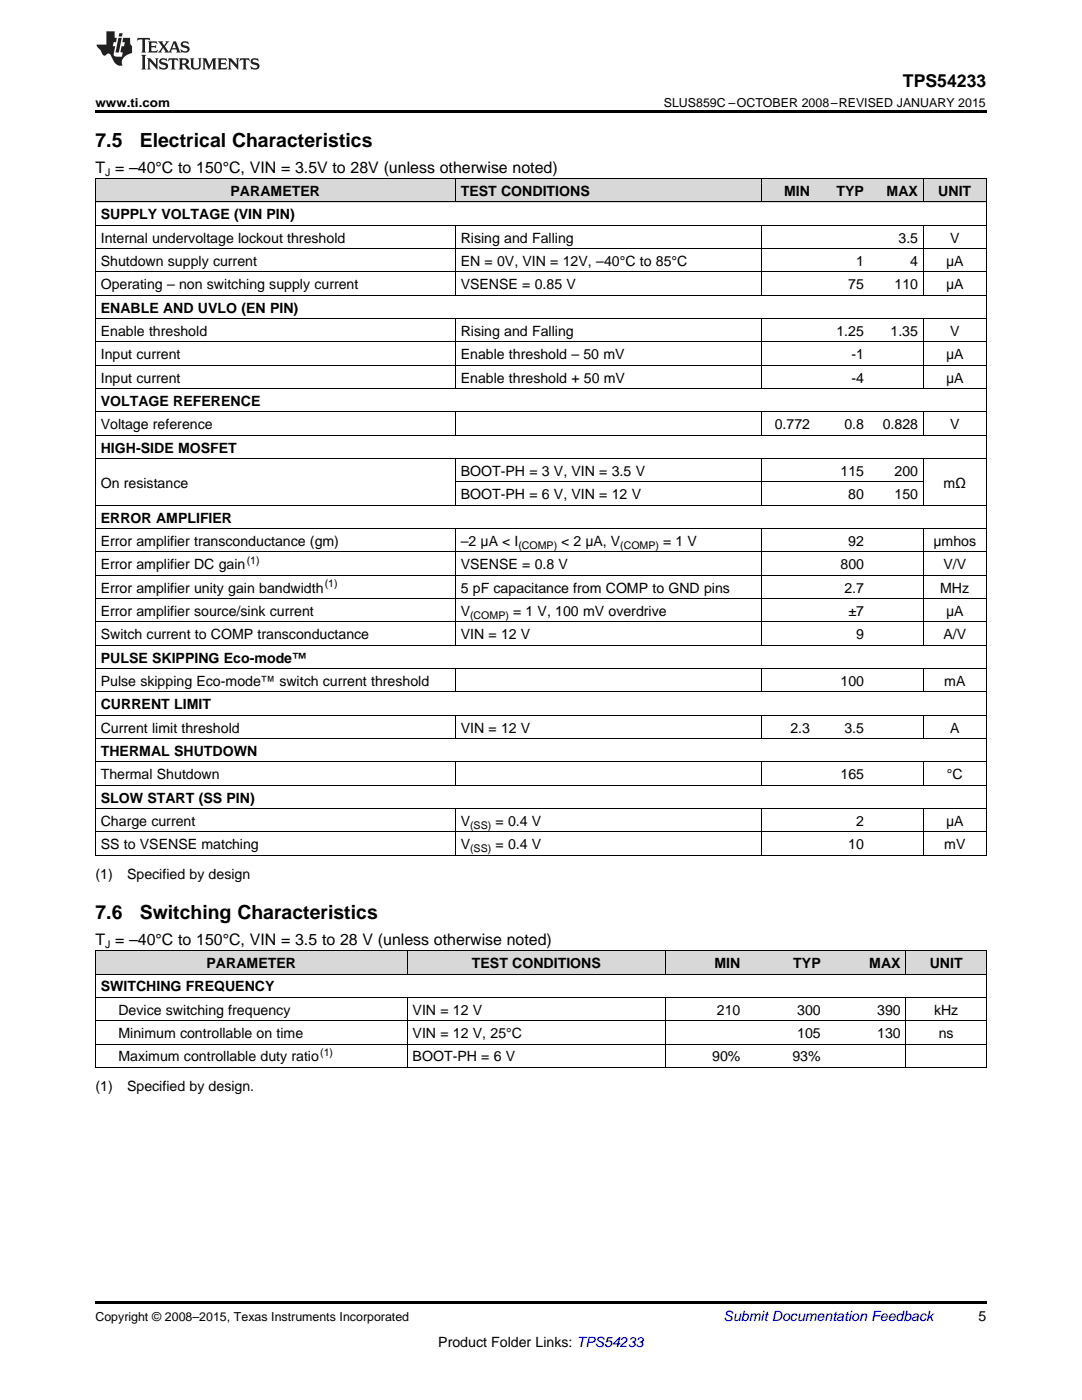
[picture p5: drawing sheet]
<svg xmlns="http://www.w3.org/2000/svg" width="216mm" height="279mm" viewBox="0 0 216 279" stroke-linecap="round" stroke-linejoin="round" font-family="sans-serif">
<defs><g id="words">
<g font-size="3.9">
<text x="19" y="29.3">7.5</text>
<text x="27.9" y="29.3">Electrical Characteristics</text>
<text x="19" y="183.4">7.6</text>
<text x="27.9" y="183.4">Switching Characteristics</text>
</g>
<text font-size="3.5" x="180.2" y="17.3">TPS54233</text>
<g font-size="3.2">
<text x="19" y="34.4">T = –40°C to 150°C, VIN = 3.5V to 28V (unless otherwise noted)</text>
<text x="19" y="188.6">T = –40°C to 150°C, VIN = 3.5 to 28 V (unless otherwise noted)</text>
</g>
<g font-size="2.8">
<text x="46" y="39.1">PARAMETER</text>
<text x="91.9" y="39.1">TEST CONDITIONS</text>
<text x="156.5" y="39.1">MIN</text>
<text x="166.9" y="39.1">TYP</text>
<text x="176.9" y="39.1">MAX</text>
<text x="187.2" y="39.1">UNIT</text>
<text x="20.1" y="43.7">SUPPLY VOLTAGE (VIN PIN)</text>
<text x="20.1" y="48.4">Internal undervoltage lockout threshold</text>
<text x="20.1" y="53.1">Shutdown supply current</text>
<text x="91.9" y="48.4">Rising and Falling</text>
<text x="91.9" y="53.1">EN = 0V, VIN = 12V, –40°C to 85°C</text>
<text x="170.8" y="53.1">1</text>
<text x="179.3" y="48.4">3.5</text>
<text x="181.6" y="53.1">4</text>
<text x="188.8" y="53.1">μA</text>
<text x="189.6" y="48.4">V</text>
<text x="20.1" y="57.7">Operating – non switching supply current</text>
<text x="91.9" y="57.7">VSENSE = 0.85 V</text>
<text x="169.3" y="57.7">75</text>
<text x="178.5" y="57.7">110</text>
<text x="188.8" y="57.7">μA</text>
<text x="20.1" y="62.4">ENABLE AND UVLO (EN PIN)</text>
<text x="20.1" y="67">Enable threshold</text>
<text x="20.1" y="71.7">Input current</text>
<text x="91.9" y="67">Rising and Falling</text>
<text x="91.9" y="71.7">Enable threshold – 50 mV</text>
<text x="166.9" y="67">1.25</text>
<text x="169.9" y="71.7">-1</text>
<text x="177.7" y="67">1.35</text>
<text x="188.8" y="71.7">μA</text>
<text x="189.6" y="67">V</text>
<text x="20.1" y="76.3">Input current</text>
<text x="91.9" y="76.3">Enable threshold + 50 mV</text>
<text x="169.9" y="76.3">-4</text>
<text x="188.8" y="76.3">μA</text>
<text x="20.1" y="81">VOLTAGE REFERENCE</text>
<text x="20.1" y="85.7">Voltage reference</text>
<text x="154.6" y="85.7">0.772</text>
<text x="168.5" y="85.7">0.8</text>
<text x="176.1" y="85.7">0.828</text>
<text x="189.6" y="85.7">V</text>
<text x="20.1" y="90.3">HIGH-SIDE MOSFET</text>
<text x="91.9" y="95">BOOT-PH = 3 V, VIN = 3.5 V</text>
<text x="167.7" y="95">115</text>
<text x="178.5" y="95">200</text>
<text x="20.1" y="97.3">On resistance</text>
<text x="91.9" y="99.6">BOOT-PH = 6 V, VIN = 12 V</text>
<text x="169.3" y="99.6">80</text>
<text x="178.5" y="99.6">150</text>
<text x="188.3" y="97.3">mΩ</text>
<text x="20.1" y="104.3">ERROR AMPLIFIER</text>
<text x="20.1" y="108.9">Error amplifier transconductance (gm)</text>
<text x="20.1" y="113.6">Error amplifier DC gain</text>
<text x="91.9" y="108.9">–2 μA &lt; I</text>
<text x="91.9" y="113.6">VSENSE = 0.8 V</text>
<text x="112" y="108.9">&lt; 2 μA, V</text>
<text x="132.3" y="108.9">= 1 V</text>
<text x="167.7" y="113.6">800</text>
<text x="169.3" y="108.9">92</text>
<text x="186.3" y="108.9">μmhos</text>
<text x="188.2" y="113.6">V/V</text>
<text x="20.1" y="118.3">Error amplifier unity gain bandwidth</text>
<text x="91.9" y="118.3">5 pF capacitance from COMP to GND pins</text>
<text x="168.5" y="118.3">2.7</text>
<text x="187.6" y="118.3">MHz</text>
<text x="20.1" y="122.9">Error amplifier source/sink current</text>
<text x="91.9" y="122.9">V</text>
<text x="102.4" y="122.9">= 1 V, 100 mV overdrive</text>
<text x="169.3" y="122.9">±7</text>
<text x="188.8" y="122.9">μA</text>
<text x="20.1" y="127.6">Switch current to COMP transconductance</text>
<text x="91.9" y="127.6">VIN = 12 V</text>
<text x="170.8" y="127.6">9</text>
<text x="188.2" y="127.6">A/V</text>
<text x="20.1" y="132.2">PULSE SKIPPING Eco-mode™</text>
<text x="20.1" y="136.9">Pulse skipping Eco-mode™ switch current threshold</text>
<text x="167.7" y="136.9">100</text>
<text x="188.4" y="136.9">mA</text>
<text x="20.1" y="141.5">CURRENT LIMIT</text>
<text x="20.1" y="146.2">Current limit threshold</text>
<text x="91.9" y="146.2">VIN = 12 V</text>
<text x="157.7" y="146.2">2.3</text>
<text x="168.5" y="146.2">3.5</text>
<text x="189.6" y="146.2">A</text>
<text x="20.1" y="150.8">THERMAL SHUTDOWN</text>
<text x="20.1" y="155.5">Thermal Shutdown</text>
<text x="167.7" y="155.5">165</text>
<text x="188.9" y="155.5">°C</text>
<text x="20.1" y="160.2">SLOW START (SS PIN)</text>
<text x="20.1" y="164.8">Charge current</text>
<text x="91.9" y="164.8">V</text>
<text x="98.9" y="164.8">= 0.4 V</text>
<text x="170.8" y="164.8">2</text>
<text x="188.8" y="164.8">μA</text>
<text x="20.1" y="169.5">SS to VSENSE matching</text>
<text x="91.9" y="169.5">V</text>
<text x="98.9" y="169.5">= 0.4 V</text>
<text x="169.3" y="169.5">10</text>
<text x="188.4" y="169.5">mV</text>
<text x="19" y="175.3">(1)</text>
<text x="25.4" y="175.3">Specified by design</text>
<text x="20.1" y="197.9">SWITCHING FREQUENCY</text>
<text x="41.2" y="193.2">PARAMETER</text>
<text x="94.2" y="193.2">TEST CONDITIONS</text>
<text x="142.6" y="193.2">MIN</text>
<text x="158.3" y="193.2">TYP</text>
<text x="173.5" y="193.2">MAX</text>
<text x="185.5" y="193.2">UNIT</text>
<text x="23.6" y="202.5">Device switching frequency</text>
<text x="82.3" y="202.5">VIN = 12 V</text>
<text x="143.1" y="202.5">210</text>
<text x="159.1" y="202.5">300</text>
<text x="175" y="202.5">390</text>
<text x="186.4" y="202.5">kHz</text>
<text x="23.6" y="207.2">Minimum controllable on time</text>
<text x="82.3" y="207.2">VIN = 12 V, 25°C</text>
<text x="159.1" y="207.2">105</text>
<text x="175" y="207.2">130</text>
<text x="187.3" y="207.2">ns</text>
<text x="23.6" y="211.8">Maximum controllable duty ratio</text>
<text x="82.3" y="211.8">BOOT-PH = 6 V</text>
<text x="142.1" y="211.8">90%</text>
<text x="158.1" y="211.8">93%</text>
<text x="19" y="217.7">(1)</text>
<text x="25.4" y="217.7">Specified by design.</text>
<text x="195.3" y="263.6">5</text>
<text x="87.5" y="268.9">Product Folder Links: TPS54233</text>
</g>
<text font-size="2.8" fill="#0000c8" x="144.4" y="263.6">Submit Documentation Feedback</text>
<g font-size="2.5">
<text x="19" y="21.4">www.ti.com</text>
<text x="132.5" y="21.4">SLUS859C –OCTOBER 2008–REVISED JANUARY 2015</text>
<text x="19" y="263.6">Copyright © 2008–2015, Texas Instruments Incorporated</text>
</g>
<g font-size="2.1">
<text x="21" y="35.1">J</text>
<text x="49.2" y="112.5">(1)</text>
<text x="103.4" y="109.5">(COMP)</text>
<text x="123.8" y="109.5">(COMP)</text>
<text x="64.8" y="117.1">(1)</text>
<text x="93.8" y="123.5">(COMP)</text>
<text x="93.8" y="165.4">(SS)</text>
<text x="93.8" y="170">(SS)</text>
<text x="21" y="189.2">J</text>
<text x="63.9" y="210.7">(1)</text>
</g>
</g></defs>
<g fill="#d8d8d8">
<path d="M19 189.8h3.6v4.7h-3.6z"/>
<path d="M22.6 189.8h58.7v4.7h-58.7z"/>
<path d="M81.3 189.8h51.5v4.7h-51.5z"/>
<path d="M132.8 189.8h16v4.7h-16z"/>
<path d="M148.8 189.8h16v4.7h-16z"/>
<path d="M164.8 189.8h16v4.7h-16z"/>
<path d="M180.8 189.8h16v4.7h-16z"/>
<path d="M19 35.7h71.9v4.7h-71.9z"/>
<path d="M90.9 35.7h61v4.7h-61z"/>
<path d="M151.9 35.7h10.8v4.7h-10.8z"/>
<path d="M162.7 35.7h10.8v4.7h-10.8z"/>
<path d="M173.5 35.7h10.8v4.7h-10.8z"/>
<path d="M184.3 35.7h12.5v4.7h-12.5z"/>
</g>
<g fill="#000">
<path d="M19 22h177.8v.5h-177.8zM19 170.7h.2zM151.8 170.7h.1zM184.1 170.7h.2zM196.7 170.7h.1zM19 213.1h.2zM81.2 213.1h.1zM132.7 213.1h.1zM148.7 213.1h.1zM164.7 213.1h.1zM180.7 213.1h.1zM196.7 213.1h.1z"/>
<path d="M19 259.7h177.8v.5h-177.8z"/>
</g>
<g fill="none" stroke="#000" stroke-width=".2">
<path d="M19 35.6h177.8M19.1 35.7v135M90.8 35.7v4.7M151.9 35.7v4.7M184.2 35.7v4.7M196.8 35.7v135M19 58.9h177.8M19 54.3h177.8M19 49.6h177.8M19 45h177.8M19 40.3h177.8M90.8 45v14"/>
<path d="M151.9 45v14M184.2 45v14M19 77.6h177.8M19 72.9h177.8M19 68.2h177.8M19 63.6h177.8M90.8 63.6v14M151.9 63.6v14M184.2 63.6v14M19 91.5h177.8M19 86.9h177.8M19 82.2h177.8"/>
<path d="M90.8 82.2v4.7M90.8 91.5v9.4M90.9 96.2h93.4M151.9 82.2v4.7M151.9 91.5v9.4M184.2 82.2v4.7M184.2 91.5v9.4M19 119.5h177.8M19 114.8h177.8M19 110.2h177.8M19 105.5h177.8M19 100.8h177.8"/>
<path d="M90.8 105.5v23.3M151.9 105.5v23.3M184.2 105.5v23.3M19 138.1h177.8M19 133.4h177.8M19 128.8h177.8M19 124.1h177.8M90.8 133.5v4.6M151.9 133.5v4.6M184.2 133.5v4.6M19 156.7h177.8M19 152.1h177.8"/>
<path d="M19 147.4h177.8M19 142.8h177.8M90.8 142.8v4.7M90.8 152.1v4.7M151.9 142.8v4.7M151.9 152.1v4.7M184.2 142.8v4.7M184.2 152.1v4.7M19 170.7h177.8M19 166h177.8M19 161.4h177.8M90.8 161.4v9.3"/>
<path d="M151.9 161.4v9.3M184.2 161.4v9.3M19 199.1h177.8M19 194.4h177.8M19 189.8h177.8M19.1 189.8v23.3M81.2 189.8v4.7M81.2 199.1v14M132.8 189.8v4.7M132.8 199.1v14M180.8 189.8v4.7M180.8 199.1v14"/>
<path d="M196.8 189.8v23.3M19 213.1h177.8M19 208.4h177.8M19 203.7h177.8"/>
</g>
<g fill="#231f20">
<path d="M27.5 7.6l-.1 .5 .4-.2h.6v.1v2.1l-.2 .4h1l-.3-.4v-2.1l.1-.1h.5l.5 .2-.2-.5zM29.5 8.3l.2 .3v1.5l-.2 .4h1.8l.2-.6a1.04 1.04 0 0 1-1.3 .2v-.7h.6l.3 .2v-.6l-.3 .2h-.6v-.6l.8-.1 .4 .3-.2-.5zM31.5 8.3l.9 1.1-.9 1.1h.8l-.2-.2 .5-.7 .4 .7-.2 .2h1.5l-.1-.2 .1-.4h.9l.1 .4-.2 .2h1l-.3-.3-.7-1.9h-.5l-.9 2-.8-1 .9-1h-.8l.1 .3-.3 .5-.4-.6 .2-.2zM34.7 8.6l.4 1h-.7zM36.3 8.4a.63 .63 0 0 0-.2 .7 .63 .63 0 0 0 .6 .4l.6 .2 .1 .2a.75 .75 0 0 1-.7 .4 .75 .75 0 0 1-.6-.5l.1 .7 .1-.1a1.11 1.11 0 0 0 1.5-.6 1.13 1.13 0 0 0-1.2-.8l-.1-.4a1.04 1.04 0 0 1 1.2 .2l-.2-.5-.1 .1-.5-.2zM28.2 10.9l.2 .4v2.2l-.2 .4h1l-.3-.4v-2.2l.3-.4zM29.3 11.6l.3 .4v1.5l-.3 .4h.8l-.2-.4v-1.3l1.5 1.7v-1.9l.2-.4h-.7l.2 .4v.9l-1.1-1.3zM32 11.8a.62 .62 0 0 0-.2 .7 .62 .62 0 0 0 .6 .4l.6 .1 .1 .3a.76 .76 0 0 1-.7 .3 .76 .76 0 0 1-.6-.4l.1 .7 .1-.1a1.11 1.11 0 0 0 1.5-.6 1.13 1.13 0 0 0-1.2-.8l-.1-.4a1.04 1.04 0 0 1 1.2 .2l-.2-.6-.1 .1-.5-.1zM33.7 11.6l-.2 .6a.61 .61 0 0 1 .8-.3v1.6l-.2 .4h.9l-.2-.4v-1.6a.63 .63 0 0 1 .8 .3l-.2-.6zM35.6 11.6l.3 .4v1.5l-.3 .4h1l-.2-.2v-.8l.5 .2a.76 .76 0 0 0 1.2 .7l-1-1a.58 .58 0 0 0 .6-.5 .58 .58 0 0 0-.5-.6zM36.4 11.9h.1a.45 .45 0 0 1 .5 .1 .45 .45 0 0 1 .1 .5l-.7 .2zM37.9 11.6l.2 .2a2.17 2.17 0 0 0 .3 1.9 .99 .99 0 0 0 1.6-.6v-1.1l.2-.4h-.7l.2 .2a1.92 1.92 0 0 1-.2 1.8 .6 .6 0 0 1-.9-.5v-1.1l.2-.4zM40.4 11.6l.2 .4v1.5l-.2 .4h.7l-.2-.4v-1.4l.8 1.8 .8-1.8v1.4l-.2 .4h.9l-.2-.4v-1.5l.2-.4h-.8l-.6 1.5-.6-1.5zM43.4 11.6l.2 .4v1.5l-.2 .4h1.8l.2-.6a1.04 1.04 0 0 1-1.3 .1v-.6h.5l.4 .2v-.6l-.4 .2h-.5v-.7h.8l.3 .3-.1-.6zM45.5 11.6l.2 .4v1.5l-.2 .4h.7l-.2-.4v-1.3l1.5 1.7v-1.9l.2-.4h-.7l.2 .4v.9l-1.1-1.3zM47.9 11.6l-.1 .6a.61 .61 0 0 1 .8-.3v1.6l-.3 .4h1l-.3-.4 .1-1.6a.63 .63 0 0 1 .7 .3l-.1-.6zM50.2 11.8a.62 .62 0 0 0-.2 .7 .62 .62 0 0 0 .6 .4l.6 .1 .2 .3a.76 .76 0 0 1-.8 .3 .76 .76 0 0 1-.6-.4l.1 .7 .2-.1a1.11 1.11 0 0 0 1.5-.6 1.13 1.13 0 0 0-1.3-.8l-.1-.4a1.04 1.04 0 0 1 1.2 .2l-.1-.6-.2 .1-.5-.1z"/>
<path d="M21.2 6.3v2.6h-1.9l.1 .4 .7 .9a.91 .91 0 0 0 1 .8 .56 .56 0 0 1 .5-.3 .56 .56 0 0 1 .5 .3l.4 .8a1.53 1.53 0 0 0 1.9 1.2 1.54 1.54 0 0 1 1-2.1l.9-.3v-1.4a1.52 1.52 0 0 1-.3-1.6h-1.4l-.2 .8h.5l-.2 .8h-.4l-.2 1v.2l.4 .1-.2 .8a1.93 1.93 0 0 1-1.6-.3l.3-1.8h-.5l.2-.8h.4l.2-.8h-.4v-1.3zM23.6 7.6l-.6 2.9h.7l.6-2.9zM23.8 6.6l-.1 .7h.6l.2-.7z"/>
</g>
<use href="#words"/>
</svg>
